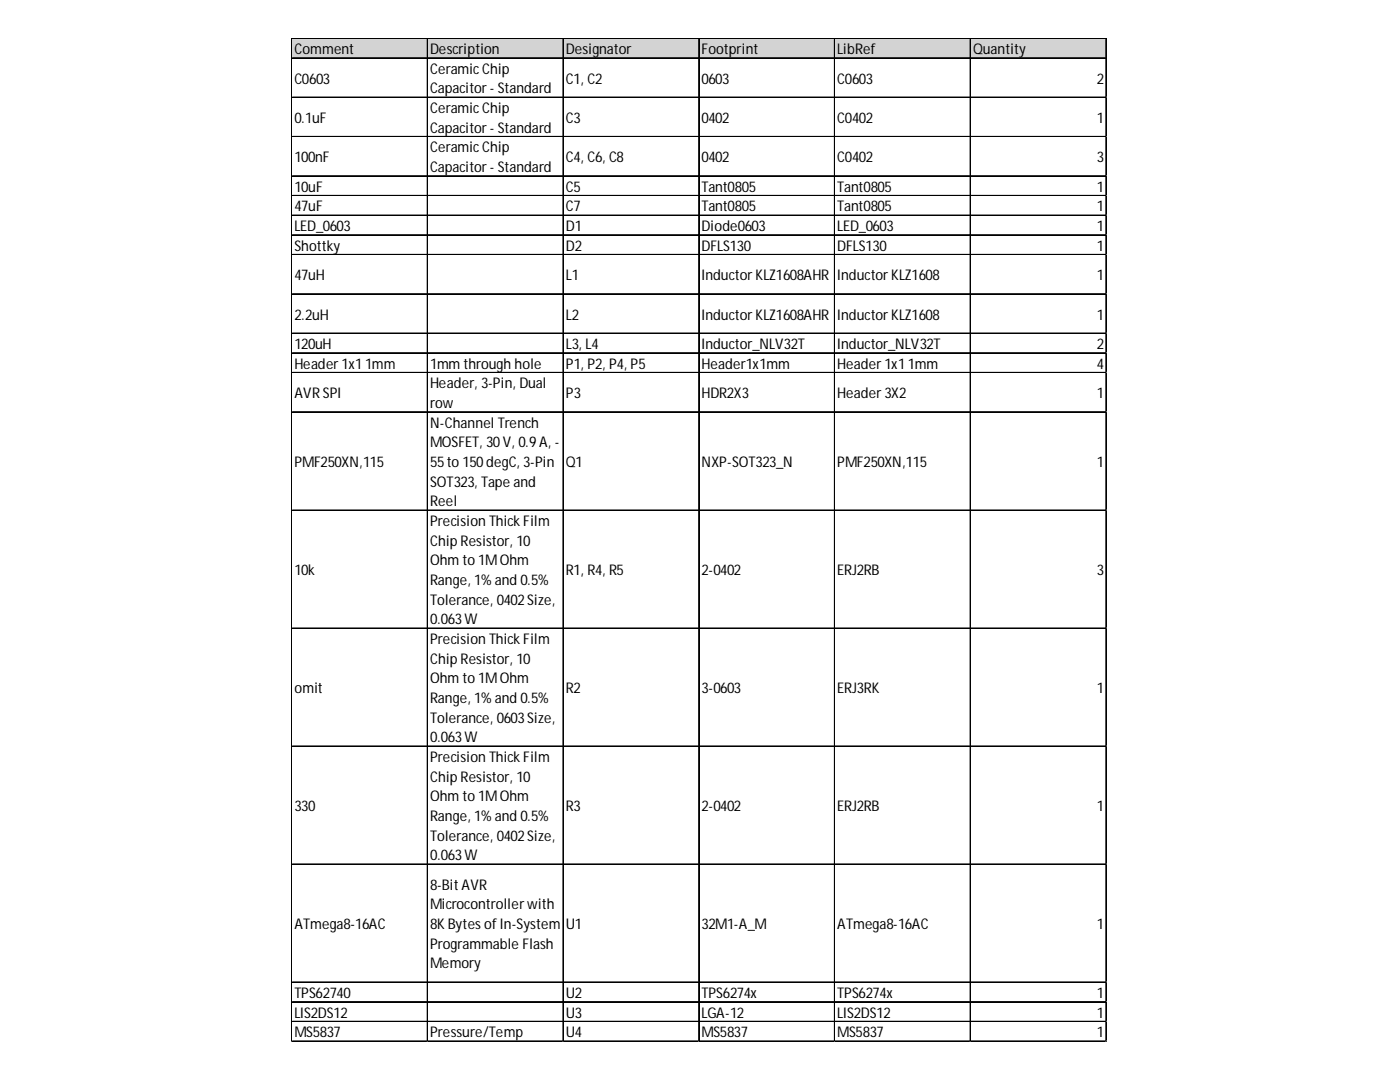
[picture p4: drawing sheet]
<svg xmlns="http://www.w3.org/2000/svg" width="279mm" height="216mm" viewBox="0 0 279 216" stroke-linecap="round" stroke-linejoin="round" font-family="sans-serif">
<defs><g id="words">
<g font-size="2.9">
<text x="58.8" y="10.8">Comment</text>
<text x="85.8" y="10.8">Description</text>
<text x="112.9" y="10.8">Designator</text>
<text x="140" y="10.8">Footprint</text>
<text x="167.1" y="10.8">LibRef</text>
<text x="194.2" y="10.8">Quantity</text>
<text x="58.8" y="16.7">C0603</text>
<text x="85.8" y="14.7">CeramicChip</text>
<text x="112.9" y="16.7">C1, C2</text>
<text x="140" y="16.7">0603</text>
<text x="167.1" y="16.7">C0603</text>
<text x="218.9" y="16.7">2</text>
<text x="85.8" y="18.6">Capacitor-Standard</text>
<text x="85.8" y="22.6">CeramicChip</text>
<text x="58.8" y="24.5">0.1uF</text>
<text x="85.8" y="26.5">Capacitor-Standard</text>
<text x="112.9" y="24.5">C3</text>
<text x="140" y="24.5">0402</text>
<text x="167.1" y="24.5">C0402</text>
<text x="218.9" y="24.5">1</text>
<text x="58.8" y="32.4">100nF</text>
<text x="85.8" y="30.4">CeramicChip</text>
<text x="85.8" y="34.3">Capacitor-Standard</text>
<text x="112.9" y="32.4">C4, C6, C8</text>
<text x="140" y="32.4">0402</text>
<text x="167.1" y="32.4">C0402</text>
<text x="218.9" y="32.4">3</text>
<text x="58.8" y="38.3">10uF</text>
<text x="112.9" y="38.3">C5</text>
<text x="140" y="38.3">Tant0805</text>
<text x="167.1" y="38.3">Tant0805</text>
<text x="218.9" y="38.3">1</text>
<text x="58.8" y="42.2">47uF</text>
<text x="58.8" y="46.1">LED_0603</text>
<text x="112.9" y="42.2">C7</text>
<text x="112.9" y="46.1">D1</text>
<text x="140" y="42.2">Tant0805</text>
<text x="140" y="46.1">Diode0603</text>
<text x="167.1" y="42.2">Tant0805</text>
<text x="167.1" y="46.1">LED_0603</text>
<text x="218.9" y="42.2">1</text>
<text x="218.9" y="46.1">1</text>
<text x="58.8" y="50">Shottky</text>
<text x="112.9" y="50">D2</text>
<text x="140" y="50">DFLS130</text>
<text x="167.1" y="50">DFLS130</text>
<text x="218.9" y="50">1</text>
<text x="58.8" y="55.9">47uH</text>
<text x="112.9" y="55.9">L1</text>
<text x="140" y="55.9">InductorKLZ1608AHR</text>
<text x="167.1" y="55.9">InductorKLZ1608</text>
<text x="218.9" y="55.9">1</text>
<text x="58.8" y="63.8">2.2uH</text>
<text x="112.9" y="63.8">L2</text>
<text x="140" y="63.8">InductorKLZ1608AHR</text>
<text x="167.1" y="63.8">InductorKLZ1608</text>
<text x="218.9" y="63.8">1</text>
<text x="58.8" y="69.6">120uH</text>
<text x="112.9" y="69.6">L3, L4</text>
<text x="140" y="69.6">Inductor_NLV32T</text>
<text x="167.1" y="69.6">Inductor_NLV32T</text>
<text x="218.9" y="69.6">2</text>
<text x="58.8" y="73.6">Header1x11mm</text>
<text x="85.8" y="73.6">1mmthroughhole</text>
<text x="85.8" y="77.5">Header, 3-Pin, Dual</text>
<text x="112.9" y="73.6">P1, P2, P4, P5</text>
<text x="140" y="73.6">Header1x1mm</text>
<text x="167.1" y="73.6">Header1x11mm</text>
<text x="218.9" y="73.6">4</text>
<text x="58.8" y="79.5">AVRSPI</text>
<text x="85.8" y="81.4">row</text>
<text x="112.9" y="79.5">P3</text>
<text x="140" y="79.5">HDR2X3</text>
<text x="167.1" y="79.5">Header3X2</text>
<text x="218.9" y="79.5">1</text>
<text x="85.8" y="85.3">N-Channel Trench</text>
<text x="85.8" y="89.3">MOSFET, 30V, 0.9A, -</text>
<text x="58.8" y="93.2">PMF250XN,115</text>
<text x="85.8" y="93.2">55to150degC, 3-Pin</text>
<text x="112.9" y="93.2">Q1</text>
<text x="140" y="93.2">NXP-SOT323_N</text>
<text x="167.1" y="93.2">PMF250XN,115</text>
<text x="218.9" y="93.2">1</text>
<text x="85.8" y="97.1">SOT323, Tapeand</text>
<text x="85.8" y="101">Reel</text>
<text x="85.8" y="105">PrecisionThickFilm</text>
<text x="85.8" y="108.9">ChipResistor, 10</text>
<text x="85.8" y="112.8">Ohmto1MOhm</text>
<text x="58.8" y="114.8">10k</text>
<text x="85.8" y="116.7">Range, 1%and0.5%</text>
<text x="112.9" y="114.8">R1, R4, R5</text>
<text x="140" y="114.8">2-0402</text>
<text x="167.1" y="114.8">ERJ2RB</text>
<text x="218.9" y="114.8">3</text>
<text x="85.8" y="120.7">Tolerance, 0402Size,</text>
<text x="85.8" y="124.6">0.063W</text>
<text x="85.8" y="128.5">PrecisionThickFilm</text>
<text x="85.8" y="132.4">ChipResistor, 10</text>
<text x="85.8" y="136.3">Ohmto1MOhm</text>
<text x="58.8" y="138.3">omit</text>
<text x="85.8" y="140.3">Range, 1%and0.5%</text>
<text x="112.9" y="138.3">R2</text>
<text x="140" y="138.3">3-0603</text>
<text x="167.1" y="138.3">ERJ3RK</text>
<text x="218.9" y="138.3">1</text>
<text x="85.8" y="144.2">Tolerance, 0603Size,</text>
<text x="85.8" y="148.1">0.063W</text>
<text x="85.8" y="152">PrecisionThickFilm</text>
<text x="85.8" y="156">ChipResistor, 10</text>
<text x="58.8" y="161.8">330</text>
<text x="85.8" y="159.9">Ohmto1MOhm</text>
<text x="112.9" y="161.8">R3</text>
<text x="140" y="161.8">2-0402</text>
<text x="167.1" y="161.8">ERJ2RB</text>
<text x="218.9" y="161.8">1</text>
<text x="85.8" y="163.8">Range, 1%and0.5%</text>
<text x="85.8" y="167.7">Tolerance, 0402Size,</text>
<text x="85.8" y="171.7">0.063W</text>
<text x="85.8" y="177.5">8-BitAVR</text>
<text x="58.8" y="185.4">ATmega8-16AC</text>
<text x="85.8" y="181.5">Microcontrollerwith</text>
<text x="85.8" y="185.4">8KBytesofIn-System</text>
<text x="112.9" y="185.4">U1</text>
<text x="140" y="185.4">32M1-A_M</text>
<text x="167.1" y="185.4">ATmega8-16AC</text>
<text x="218.9" y="185.4">1</text>
<text x="85.8" y="189.3">ProgrammableFlash</text>
<text x="85.8" y="193.2">Memory</text>
<text x="58.8" y="199.1">TPS62740</text>
<text x="58.8" y="203">LIS2DS12</text>
<text x="112.9" y="199.1">U2</text>
<text x="112.9" y="203">U3</text>
<text x="140" y="199.1">TPS6274x</text>
<text x="140" y="203">LGA-12</text>
<text x="167.1" y="199.1">TPS6274x</text>
<text x="167.1" y="203">LIS2DS12</text>
<text x="218.9" y="199.1">1</text>
<text x="218.9" y="203">1</text>
<text x="58.8" y="207">MS5837</text>
<text x="85.8" y="207">Pressure/Temp</text>
<text x="112.9" y="207">U4</text>
<text x="140" y="207">MS5837</text>
<text x="167.1" y="207">MS5837</text>
<text x="218.9" y="207">1</text>
</g>
</g></defs>
<path d="M58.3 7.7h162.6v4h-162.6z" fill="#d3d3d3"/>
<g fill="none" stroke="#000" stroke-width=".2">
<path d="M58.2 7.6v200.3M58.3 7.6v200.3M58.4 7.6h162.5M58.4 7.7h162.5M58.4 11.5h162.5M58.4 11.6h162.5M58.4 19.4h162.5M58.4 19.5h162.5M85.3 7.8v200.1M85.4 7.8v200.1M112.3 7.8v200.1M112.4 7.8v200.1"/>
<path d="M139.4 7.8v200.1M139.5 7.8v200.1M166.5 7.8v200.1M166.6 7.8v200.1M193.6 7.8v200.1M193.7 7.8v200.1M220.7 7.8v200.1M220.8 7.8v200.1M58.4 27.2h162.5M58.4 27.3h162.5M58.4 35.1h162.5M58.4 35.2h162.5"/>
<path d="M58.4 39h162.5M58.4 39.1h162.5M58.4 42.9h162.5M58.4 43h162.5M58.4 46.8h162.5M58.4 46.9h162.5M58.4 50.8h162.5M58.4 50.9h162.5M58.4 58.6h162.5M58.4 58.7h162.5M58.4 66.4h162.5M58.4 66.5h162.5"/>
<path d="M58.4 70.4h162.5M58.4 70.5h162.5M58.4 74.3h162.5M58.4 74.4h162.5M58.4 82.1h162.5M58.4 82.2h162.5M58.4 101.8h162.5M58.4 101.9h162.5M58.4 125.3h162.5M58.4 125.4h162.5M58.4 148.8h162.5M58.4 148.9h162.5"/>
<path d="M58.4 172.4h162.5M58.4 172.5h162.5M58.4 195.9h162.5M58.4 196h162.5M58.4 199.9h162.5M58.4 200h162.5M58.4 203.8h162.5M58.4 203.9h162.5M58.4 207.7h162.5M58.4 207.8h162.5"/>
</g>
<path d="M58.2 207.9h.1" fill="none" stroke="#e0e0e0" stroke-width=".2"/>
<path d="M58.2 207.9h.2z" fill="#e0e0e0"/>
<path d="M85.3 207.9h.1" fill="none" stroke="#e0e0e0" stroke-width=".2"/>
<path d="M85.3 207.9h.2z" fill="#e0e0e0"/>
<path d="M112.3 207.9h.1" fill="none" stroke="#e0e0e0" stroke-width=".2"/>
<path d="M112.3 207.9h.2z" fill="#e0e0e0"/>
<path d="M139.4 207.9h.1" fill="none" stroke="#e0e0e0" stroke-width=".2"/>
<path d="M139.4 207.9h.2z" fill="#e0e0e0"/>
<path d="M166.5 207.9h.1" fill="none" stroke="#e0e0e0" stroke-width=".2"/>
<path d="M166.5 207.9h.2z" fill="#e0e0e0"/>
<path d="M193.6 207.9h.1" fill="none" stroke="#e0e0e0" stroke-width=".2"/>
<path d="M193.6 207.9h.2z" fill="#e0e0e0"/>
<path d="M220.7 207.9h.1" fill="none" stroke="#e0e0e0" stroke-width=".2"/>
<path d="M220.7 207.9h.2z" fill="#e0e0e0"/>
<path d="M220.9 19.4h.1" fill="none" stroke="#e0e0e0" stroke-width=".2"/>
<path d="M220.9 19.4v.2z" fill="#e0e0e0"/>
<path d="M220.9 27.2h.1" fill="none" stroke="#e0e0e0" stroke-width=".2"/>
<path d="M220.9 27.2v.2z" fill="#e0e0e0"/>
<path d="M220.9 35.1h.1" fill="none" stroke="#e0e0e0" stroke-width=".2"/>
<path d="M220.9 35.1v.2z" fill="#e0e0e0"/>
<path d="M220.9 39h.1" fill="none" stroke="#e0e0e0" stroke-width=".2"/>
<path d="M220.9 39v.2z" fill="#e0e0e0"/>
<path d="M220.9 42.9h.1" fill="none" stroke="#e0e0e0" stroke-width=".2"/>
<path d="M220.9 42.9v.2z" fill="#e0e0e0"/>
<path d="M220.9 46.8h.1" fill="none" stroke="#e0e0e0" stroke-width=".2"/>
<path d="M220.9 46.8v.2z" fill="#e0e0e0"/>
<path d="M220.9 50.8h.1" fill="none" stroke="#e0e0e0" stroke-width=".2"/>
<path d="M220.9 50.8v.2z" fill="#e0e0e0"/>
<path d="M220.9 58.6h.1" fill="none" stroke="#e0e0e0" stroke-width=".2"/>
<path d="M220.9 58.6v.2z" fill="#e0e0e0"/>
<path d="M220.9 66.4h.1" fill="none" stroke="#e0e0e0" stroke-width=".2"/>
<path d="M220.9 66.4v.2z" fill="#e0e0e0"/>
<path d="M220.9 70.4h.1" fill="none" stroke="#e0e0e0" stroke-width=".2"/>
<path d="M220.9 70.4v.2z" fill="#e0e0e0"/>
<path d="M220.9 74.3h.1" fill="none" stroke="#e0e0e0" stroke-width=".2"/>
<path d="M220.9 74.3v.2z" fill="#e0e0e0"/>
<path d="M220.9 82.1h.1" fill="none" stroke="#e0e0e0" stroke-width=".2"/>
<path d="M220.9 82.1v.2z" fill="#e0e0e0"/>
<path d="M220.9 101.8h.1" fill="none" stroke="#e0e0e0" stroke-width=".2"/>
<path d="M220.9 101.8v.2z" fill="#e0e0e0"/>
<path d="M220.9 125.3h.1" fill="none" stroke="#e0e0e0" stroke-width=".2"/>
<path d="M220.9 125.3v.2z" fill="#e0e0e0"/>
<path d="M220.9 148.8h.1" fill="none" stroke="#e0e0e0" stroke-width=".2"/>
<path d="M220.9 148.8v.2z" fill="#e0e0e0"/>
<path d="M220.9 172.4h.1" fill="none" stroke="#e0e0e0" stroke-width=".2"/>
<path d="M220.9 172.4v.2z" fill="#e0e0e0"/>
<path d="M220.9 195.9h.1" fill="none" stroke="#e0e0e0" stroke-width=".2"/>
<path d="M220.9 195.9v.2z" fill="#e0e0e0"/>
<path d="M220.9 199.9h.1" fill="none" stroke="#e0e0e0" stroke-width=".2"/>
<path d="M220.9 199.9v.1z" fill="#e0e0e0"/>
<path d="M220.9 203.8h.1" fill="none" stroke="#e0e0e0" stroke-width=".2"/>
<path d="M220.9 203.8v.2z" fill="#e0e0e0"/>
<path d="M220.9 207.7h.1" fill="none" stroke="#e0e0e0" stroke-width=".2"/>
<path d="M220.9 207.7v.2z" fill="#e0e0e0"/>
<use href="#words"/>
</svg>
